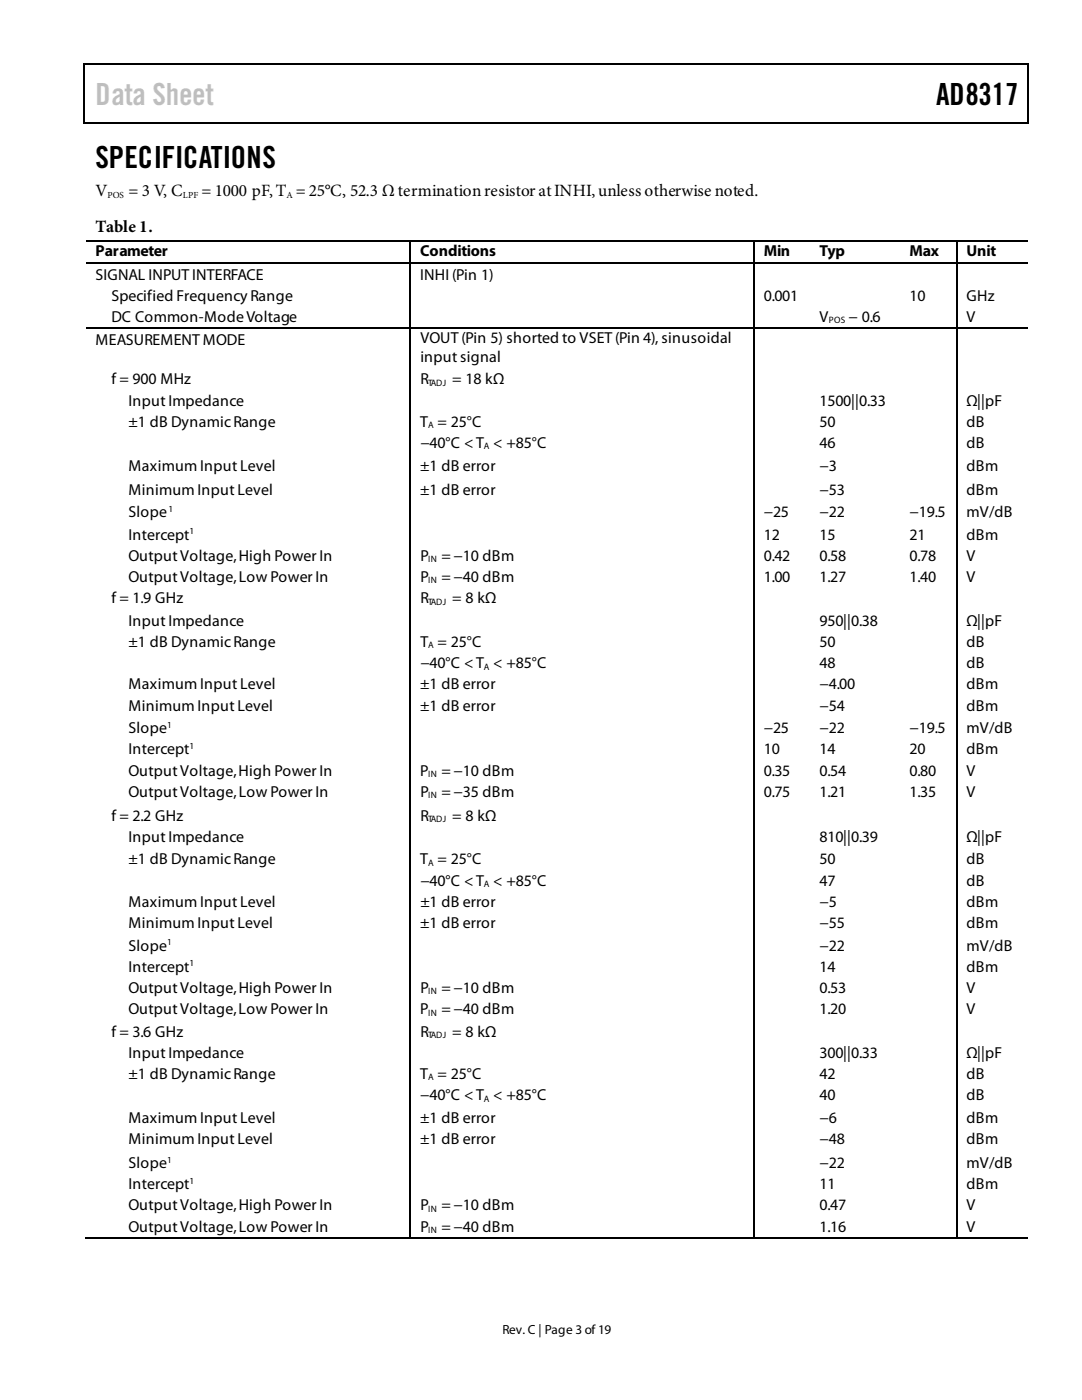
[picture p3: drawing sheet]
<svg xmlns="http://www.w3.org/2000/svg" width="216mm" height="279mm" viewBox="0 0 216 279" stroke-linecap="round" stroke-linejoin="round" font-family="sans-serif">
<defs><g id="words">
<text font-size="6.1" fill="#c1c1c1" x="19" y="20.9">Data Sheet</text>
<g font-size="6.1">
<text x="186.8" y="20.9">AD8317</text>
<text x="19" y="33.6">SPECIFICATIONS</text>
</g>
<g font-size="3.4">
<text x="19" y="39.2">V</text>
<text x="25.7" y="39.2">= 3 V, C</text>
<text x="40.2" y="39.2">= 1000 pF, T = 25°C, 52.3 Ω termination resistor at INHI, unless otherwise noted.</text>
<text x="19" y="46.3">Table 1.</text>
</g>
<g font-size="3.2">
<text x="19" y="51.1">Parameter</text>
<text x="83.9" y="51.1">Conditions</text>
<text x="152.4" y="51.1">Min</text>
<text x="163.5" y="51.1">Typ</text>
<text x="181.5" y="51.1">Max</text>
<text x="192.9" y="51.1">Unit</text>
<text x="19" y="55.8">SIGNAL INPUT INTERFACE</text>
<text x="83.9" y="55.8">INHI (Pin 1)</text>
<text x="22.2" y="60.1">Specified Frequency Range</text>
<text x="22.2" y="64.3">DC Common-Mode Voltage</text>
<text x="152.4" y="60.1">0.001</text>
<text x="163.5" y="64.3">V</text>
<text x="169.3" y="64.3">− 0.6</text>
<text x="181.5" y="60.1">10</text>
<text x="192.9" y="64.3">V</text>
<text x="192.9" y="60.1">GHz</text>
<text x="19" y="68.8">MEASUREMENT MODE</text>
<text x="83.9" y="68.5">VOUT (Pin 5) shorted to VSET (Pin 4), sinusoidal</text>
<text x="22.2" y="76.7">f = 900 MHz</text>
<text x="83.9" y="72.2">input signal</text>
<text x="83.9" y="76.7">R</text>
<text x="90.2" y="76.7">= 18 kΩ</text>
<text x="25.7" y="81">Input Impedance</text>
<text x="163.5" y="81">1500||0.33</text>
<text x="192.9" y="81">Ω||pF</text>
<text x="25.7" y="85.2">±1 dB Dynamic Range</text>
<text x="83.9" y="85.2">T = 25°C</text>
<text x="83.9" y="89.4">−40°C &lt; T &lt; +85°C</text>
<text x="163.5" y="85.2">50</text>
<text x="163.5" y="89.4">46</text>
<text x="192.9" y="85.2">dB</text>
<text x="192.9" y="89.4">dB</text>
<text x="25.7" y="93.9">Maximum Input Level</text>
<text x="83.9" y="93.9">±1 dB error</text>
<text x="163.5" y="93.9">−3</text>
<text x="192.9" y="93.9">dBm</text>
<text x="25.7" y="98.7">Minimum Input Level</text>
<text x="83.9" y="98.7">±1 dB error</text>
<text x="163.5" y="98.7">−53</text>
<text x="192.9" y="98.7">dBm</text>
<text x="25.7" y="103.2">Slope</text>
<text x="25.7" y="107.7">Intercept</text>
<text x="152.4" y="103.2">−25</text>
<text x="152.4" y="107.7">12</text>
<text x="163.5" y="103.2">−22</text>
<text x="163.5" y="107.7">15</text>
<text x="181.5" y="103.2">−19.5</text>
<text x="181.5" y="107.7">21</text>
<text x="192.9" y="103.2">mV/dB</text>
<text x="192.9" y="107.7">dBm</text>
<text x="25.7" y="111.9">Output Voltage,High Power In</text>
<text x="83.9" y="111.9">P</text>
<text x="88.1" y="111.9">=−10 dBm</text>
<text x="152.4" y="111.9">0.42</text>
<text x="163.5" y="111.9">0.58</text>
<text x="181.5" y="111.9">0.78</text>
<text x="192.9" y="111.9">V</text>
<text x="25.7" y="116.2">Output Voltage,Low Power In</text>
<text x="83.9" y="116.2">P</text>
<text x="88.1" y="116.2">=−40 dBm</text>
<text x="152.4" y="116.2">1.00</text>
<text x="163.5" y="116.2">1.27</text>
<text x="181.5" y="116.2">1.40</text>
<text x="192.9" y="116.2">V</text>
<text x="22.2" y="120.4">f = 1.9 GHz</text>
<text x="25.7" y="124.9">Input Impedance</text>
<text x="83.9" y="120.4">R</text>
<text x="90.2" y="120.4">= 8 kΩ</text>
<text x="163.5" y="124.9">950||0.38</text>
<text x="192.9" y="124.9">Ω||pF</text>
<text x="25.7" y="129.1">±1 dB Dynamic Range</text>
<text x="83.9" y="129.1">T = 25°C</text>
<text x="163.5" y="129.1">50</text>
<text x="192.9" y="129.1">dB</text>
<text x="25.7" y="137.6">Maximum Input Level</text>
<text x="83.9" y="137.6">±1 dB error</text>
<text x="83.9" y="133.3">−40°C &lt; T &lt; +85°C</text>
<text x="163.5" y="137.6">−4.00</text>
<text x="163.5" y="133.3">48</text>
<text x="192.9" y="137.6">dBm</text>
<text x="192.9" y="133.3">dB</text>
<text x="25.7" y="141.8">Minimum Input Level</text>
<text x="83.9" y="141.8">±1 dB error</text>
<text x="163.5" y="141.8">−54</text>
<text x="192.9" y="141.8">dBm</text>
<text x="25.7" y="146.3">Slope</text>
<text x="152.4" y="146.3">−25</text>
<text x="163.5" y="146.3">−22</text>
<text x="181.5" y="146.3">−19.5</text>
<text x="192.9" y="146.3">mV/dB</text>
<text x="25.7" y="150.5">Intercept</text>
<text x="25.7" y="154.8">Output Voltage,High Power In</text>
<text x="83.9" y="154.8">P</text>
<text x="88.1" y="154.8">=−10 dBm</text>
<text x="152.4" y="150.5">10</text>
<text x="152.4" y="154.8">0.35</text>
<text x="163.5" y="150.5">14</text>
<text x="163.5" y="154.8">0.54</text>
<text x="181.5" y="150.5">20</text>
<text x="181.5" y="154.8">0.80</text>
<text x="192.9" y="150.5">dBm</text>
<text x="192.9" y="154.8">V</text>
<text x="25.7" y="159">Output Voltage,Low Power In</text>
<text x="83.9" y="159">P</text>
<text x="88.1" y="159">=−35 dBm</text>
<text x="152.4" y="159">0.75</text>
<text x="163.5" y="159">1.21</text>
<text x="181.5" y="159">1.35</text>
<text x="192.9" y="159">V</text>
<text x="22.2" y="163.8">f = 2.2 GHz</text>
<text x="83.9" y="163.8">R</text>
<text x="90.2" y="163.8">= 8 kΩ</text>
<text x="25.7" y="168">Input Impedance</text>
<text x="25.7" y="172.5">±1 dB Dynamic Range</text>
<text x="83.9" y="172.5">T = 25°C</text>
<text x="163.5" y="168">810||0.39</text>
<text x="163.5" y="172.5">50</text>
<text x="192.9" y="168">Ω||pF</text>
<text x="192.9" y="172.5">dB</text>
<text x="83.9" y="176.7">−40°C &lt; T &lt; +85°C</text>
<text x="163.5" y="176.7">47</text>
<text x="192.9" y="176.7">dB</text>
<text x="25.7" y="181">Maximum Input Level</text>
<text x="25.7" y="185.2">Minimum Input Level</text>
<text x="83.9" y="185.2">±1 dB error</text>
<text x="83.9" y="181">±1 dB error</text>
<text x="163.5" y="185.2">−55</text>
<text x="163.5" y="181">−5</text>
<text x="192.9" y="185.2">dBm</text>
<text x="192.9" y="181">dBm</text>
<text x="25.7" y="189.7">Slope</text>
<text x="163.5" y="189.7">−22</text>
<text x="192.9" y="189.7">mV/dB</text>
<text x="25.7" y="193.9">Intercept</text>
<text x="163.5" y="193.9">14</text>
<text x="192.9" y="193.9">dBm</text>
<text x="25.7" y="198.2">Output Voltage,High Power In</text>
<text x="25.7" y="202.4">Output Voltage,Low Power In</text>
<text x="83.9" y="202.4">P</text>
<text x="83.9" y="198.2">P</text>
<text x="88.1" y="198.2">=−10 dBm</text>
<text x="88.1" y="202.4">=−40 dBm</text>
<text x="163.5" y="198.2">0.53</text>
<text x="163.5" y="202.4">1.20</text>
<text x="192.9" y="198.2">V</text>
<text x="192.9" y="202.4">V</text>
<text x="22.2" y="206.9">f = 3.6 GHz</text>
<text x="83.9" y="206.9">R</text>
<text x="90.2" y="206.9">= 8 kΩ</text>
<text x="25.7" y="211.1">Input Impedance</text>
<text x="25.7" y="215.4">±1 dB Dynamic Range</text>
<text x="83.9" y="215.4">T = 25°C</text>
<text x="163.5" y="211.1">300||0.33</text>
<text x="163.5" y="215.4">42</text>
<text x="192.9" y="211.1">Ω||pF</text>
<text x="192.9" y="215.4">dB</text>
<text x="83.9" y="219.6">−40°C &lt; T &lt; +85°C</text>
<text x="163.5" y="219.6">40</text>
<text x="192.9" y="219.6">dB</text>
<text x="25.7" y="224.1">Maximum Input Level</text>
<text x="83.9" y="224.1">±1 dB error</text>
<text x="163.5" y="224.1">−6</text>
<text x="192.9" y="224.1">dBm</text>
<text x="25.7" y="228.3">Minimum Input Level</text>
<text x="25.7" y="233.1">Slope</text>
<text x="83.9" y="228.3">±1 dB error</text>
<text x="163.5" y="228.3">−48</text>
<text x="163.5" y="233.1">−22</text>
<text x="192.9" y="228.3">dBm</text>
<text x="192.9" y="233.1">mV/dB</text>
<text x="25.7" y="237.3">Intercept</text>
<text x="163.5" y="237.3">11</text>
<text x="192.9" y="237.3">dBm</text>
<text x="25.7" y="241.6">Output Voltage,High Power In</text>
<text x="25.7" y="245.8">Output Voltage,Low Power In</text>
<text x="83.9" y="241.6">P</text>
<text x="83.9" y="245.8">P</text>
<text x="88.1" y="241.6">=−10 dBm</text>
<text x="88.1" y="245.8">=−40 dBm</text>
<text x="163.5" y="241.6">0.47</text>
<text x="163.5" y="245.8">1.16</text>
<text x="192.9" y="241.6">V</text>
<text x="192.9" y="245.8">V</text>
</g>
<text font-size="2.6" x="100.3" y="266.2">Rev. C | Page 3 of 19</text>
<g font-size="1.9">
<text x="21.4" y="39.4">POS</text>
<text x="36.5" y="39.4">LPF</text>
<text x="57.1" y="39.4">A</text>
<text x="165.4" y="64.6">POS</text>
<text x="85.5" y="77">TADJ</text>
<text x="85.5" y="85.5">A</text>
<text x="96.6" y="89.7">A</text>
<text x="33.6" y="102.1">1</text>
<text x="37.8" y="106.6">1</text>
<text x="85.5" y="112.2">IN</text>
<text x="85.5" y="116.4">IN</text>
<text x="85.5" y="120.7">TADJ</text>
<text x="85.5" y="129.4">A</text>
<text x="96.6" y="133.6">A</text>
<text x="33.3" y="145.3">1</text>
<text x="37.8" y="149.5">1</text>
<text x="85.5" y="155">IN</text>
<text x="85.5" y="159.3">IN</text>
<text x="85.5" y="164">TADJ</text>
<text x="85.5" y="172.8">A</text>
<text x="96.6" y="177">A</text>
<text x="33.3" y="188.6">1</text>
<text x="37.8" y="192.9">1</text>
<text x="85.5" y="198.4">IN</text>
<text x="85.5" y="202.7">IN</text>
<text x="85.5" y="207.2">TADJ</text>
<text x="85.5" y="215.6">A</text>
<text x="96.6" y="219.9">A</text>
<text x="33.3" y="232">1</text>
<text x="37.8" y="236.3">1</text>
<text x="85.5" y="241.8">IN</text>
<text x="85.5" y="246.1">IN</text>
</g>
</g></defs>
<g fill="#000">
<path d="M16.7 12.7h.2v1.1h-.2zM16.7 12.7h.2v.3h-.2zM82.5 12.7h.3v.3h-.3zM205.1 12.7h.2v1.1h-.2zM205.1 12.7h.2v.3h-.2zM16.7 24.3h.2v.3h-.2zM82.3 24.3h.2v.3h-.2zM205.1 24.3h.2v.3h-.2zM81.8 47.9h.2v.3h-.2zM81.8 52.4h.2v.3h-.2zM150.3 47.9h.2v.3h-.2zM150.3 52.4h.2v.3h-.2z"/>
<path d="M161.7 47.9h.2v.3h-.2zM161.7 52.4h.2v.3h-.2zM179.7 47.9h.2v.3h-.2zM179.7 52.4h.2v.3h-.2zM190.8 47.9h.2v.3h-.2zM190.8 52.4h.2v.3h-.2zM81.8 65.4h.2v.2h-.2zM150.3 65.4h.2v.2h-.2zM161.7 65.4h.2v.2h-.2zM179.7 65.4h.2v.2h-.2zM190.8 65.4h.2v.2h-.2zM81.8 246.9h.2v.2h-.2z"/>
<path d="M150.3 246.9h.2v.2h-.2zM161.4 246.9h.3v.2h-.3zM179.4 246.9h.3v.2h-.3zM190.8 246.9h.2v.2h-.2z"/>
</g>
<g fill="none" stroke="#000" stroke-width=".26">
<path d="M16.8 13.8v10.5M16.9 12.8h65.6M82.8 12.8h122.3M205.2 13.8v10.5M16.9 24.5h188.2M17.2 48h64.6M17.2 52.5h64.6M81.9 48.2v4.2M81.9 52.7v12.7M82 48h68.3M82 52.5h68.3M150.4 48.2v4.2"/>
<path d="M150.4 52.7v12.7M150.5 48h11.2M150.5 52.5h11.2M161.9 48h17.8M161.9 52.5h17.8M179.9 48h10.9M179.9 52.5h10.9M190.9 48.2v4.2M190.9 52.7v12.7M191 48h14.1M191 52.5h14.1M17.2 65.5h64.6"/>
<path d="M81.9 65.6v181.3M82 65.5h68.3M150.4 65.6v181.3M150.5 65.5h11.2M161.9 65.5h17.8M179.9 65.5h10.9M190.9 65.6v181.3M191 65.5h14.1M16.9 247h64.9M82 247h68.3M150.5 247h40.3M191 247h14.1"/>
</g>
<use href="#words"/>
</svg>
